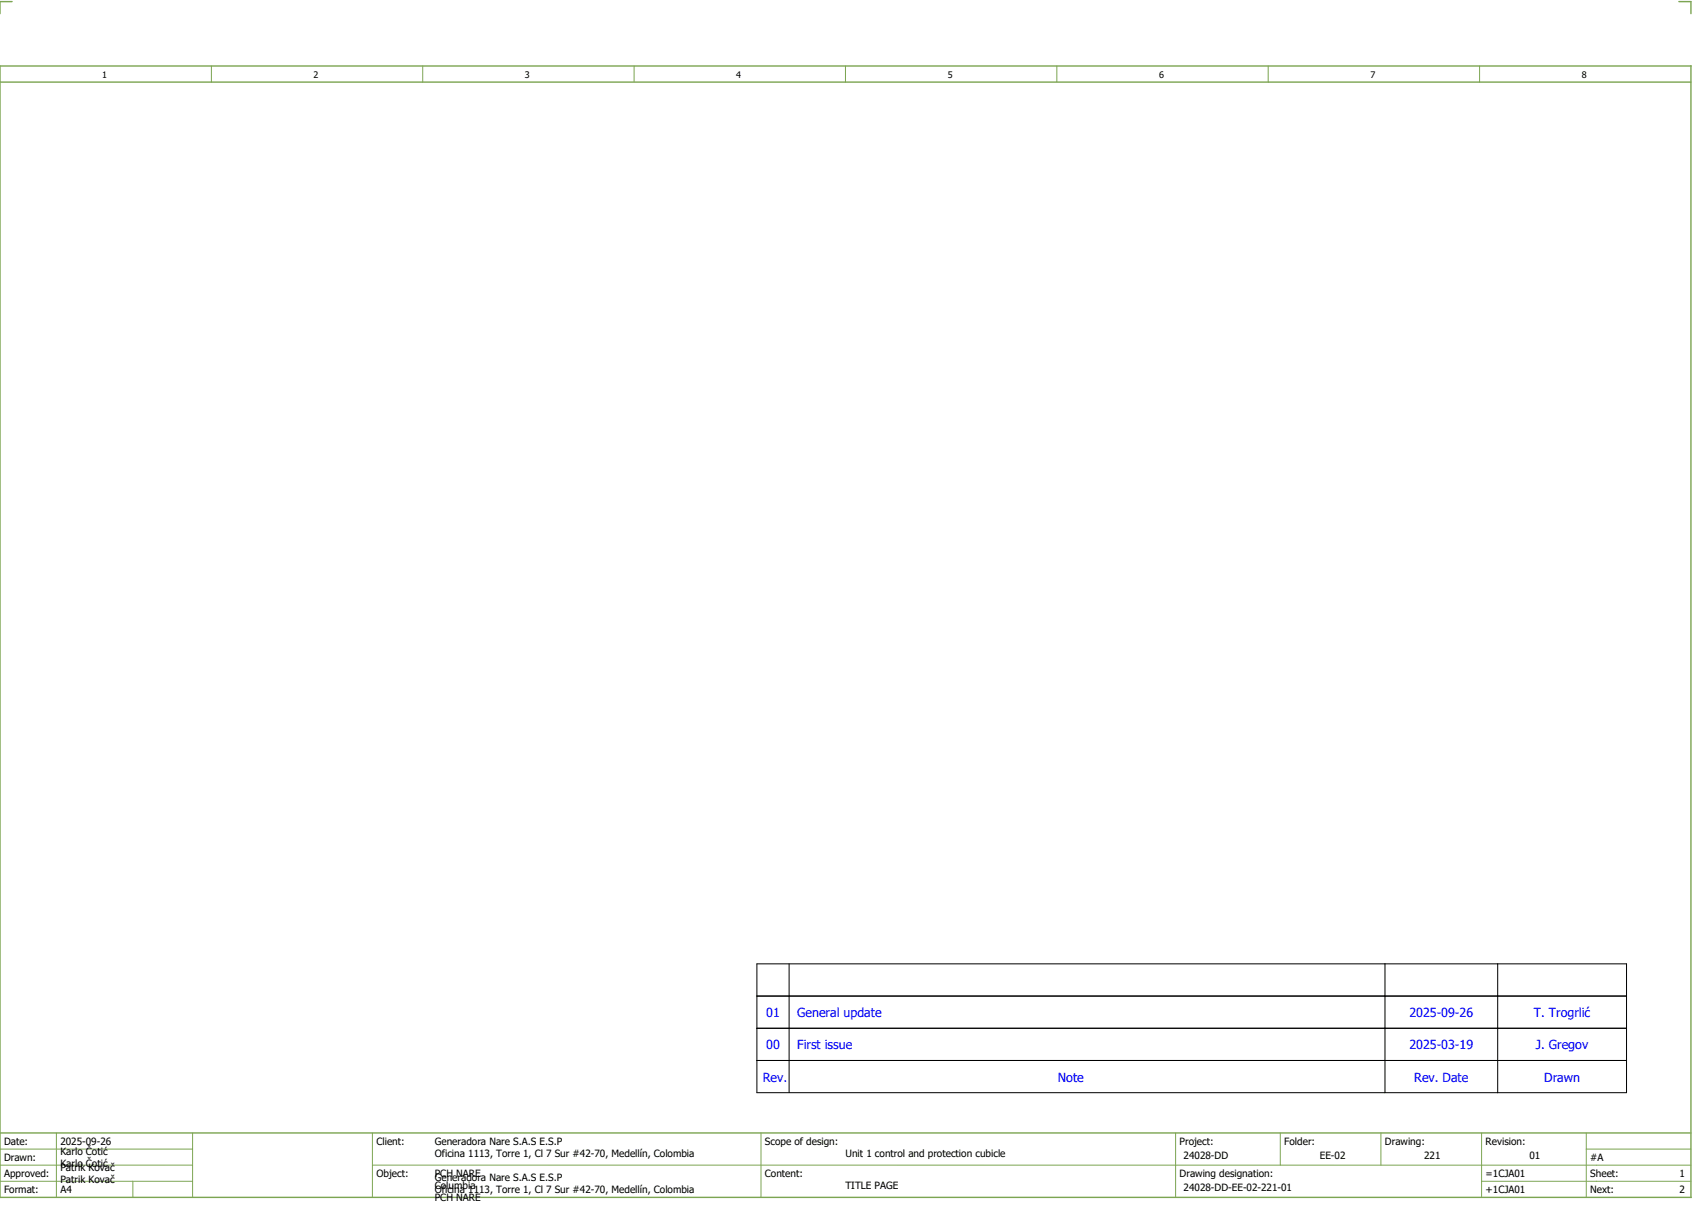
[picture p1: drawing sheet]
<svg xmlns="http://www.w3.org/2000/svg" width="421mm" height="301mm" viewBox="0 0 421 301" stroke-linecap="round" stroke-linejoin="round" font-family="sans-serif">
<defs><g id="words">
<g font-size="3.1" fill="#00f">
<text x="190.3" y="252.6">01</text>
<text x="198" y="252.6">General update</text>
<text x="350.1" y="252.6">2025-09-26</text>
<text x="381" y="252.6">T. Trogrlić</text>
<text x="190.3" y="260.6">00</text>
<text x="198" y="260.6">First issue</text>
<text x="350.1" y="260.6">2025-03-19</text>
<text x="381.5" y="260.6">J. Gregov</text>
<text x="189.5" y="268.6">Rev.</text>
<text x="262.8" y="268.6">Note</text>
<text x="351.3" y="268.6">Rev. Date</text>
<text x="383.6" y="268.6">Drawn</text>
</g>
<g font-size="2.5">
<text x="1" y="284.4">Date:</text>
<text x="15" y="286.9">Karlo Čotić</text>
<text x="15" y="284.4">2025-09-26</text>
<text x="93.5" y="284.4">Client:</text>
<text x="108" y="284.4">Generadora Nare S.A.S E.S.P</text>
<text x="108" y="287.4">Oficina 1113, Torre 1, Cl 7 Sur #42-70, Medellín, Colombia</text>
<text x="190" y="284.4">Scope of design:</text>
<text x="210" y="287.4">Unit 1 control and protection cubicle</text>
<text x="293" y="284.4">Project:</text>
<text x="294" y="287.9">24028-DD</text>
<text x="319" y="284.4">Folder:</text>
<text x="327.8" y="287.9">EE-02</text>
<text x="344" y="284.4">Drawing:</text>
<text x="353.7" y="287.9">221</text>
<text x="369" y="284.4">Revision:</text>
<text x="379.9" y="287.9">01</text>
<text x="1" y="288.4">Drawn:</text>
<text x="1" y="292.4">Approved:</text>
<text x="15" y="289.9">Karlo Čotić</text>
<text x="15" y="290.9">Patrik Kovač</text>
<text x="15" y="293.9">Patrik Kovač</text>
<text x="93.5" y="292.4">Object:</text>
<text x="108" y="293.4">Generadora Nare S.A.S E.S.P</text>
<text x="108" y="292.4">PCH NARE</text>
<text x="190" y="292.4">Content:</text>
<text x="293" y="292.4">Drawing designation:</text>
<text x="369" y="292.4">=1CJA01</text>
<text x="395" y="292.4">Sheet:</text>
<text x="395" y="288.4">#A</text>
<text x="417.1" y="292.4">1</text>
<text x="1" y="296.4">Format:</text>
<text x="15" y="296.4">A4</text>
<text x="108" y="296.4">Oficina 1113, Torre 1, Cl 7 Sur #42-70, Medellín, Colombia</text>
<text x="108" y="295.4">Columbia</text>
<text x="108" y="298.4">PCH NARE</text>
<text x="210" y="295.4">TITLE PAGE</text>
<text x="294" y="295.9">24028-DD-EE-02-221-01</text>
<text x="369" y="296.4">+1CJA01</text>
<text x="395" y="296.4">Next:</text>
<text x="417.1" y="296.4">2</text>
</g>
<g font-size="2.2">
<text x="25.4" y="19.4">1</text>
<text x="77.9" y="19.4">2</text>
<text x="130.4" y="19.4">3</text>
<text x="182.9" y="19.4">4</text>
<text x="235.4" y="19.4">5</text>
<text x="287.9" y="19.4">6</text>
<text x="340.4" y="19.4">7</text>
<text x="392.9" y="19.4">8</text>
</g>
</g></defs>
<path d="M0 16.4h420v281h-420zM3 .4h-3v3M417 .4h3v3M0 20.4h420M0 281.4h420" fill="none" stroke="#7ca552" stroke-width=".35"/>
<g fill="none" stroke="#7ca552" stroke-width=".25">
<path d="M52.5 16.4v4M105 16.4v4M157.5 16.4v4M210 16.4v4M262.5 16.4v4M315 16.4v4M367.5 16.4v4M0 285.4h47.8M0 293.4h47.8M14 281.4v16M33 293.4v4M47.8 281.4v16"/>
<path d="M47.8 289.4h-47.8M92.5 281.4v16M92.5 289.4h327.5M189 281.4v16M292 281.4v15.8M318 281.4v8M343 281.4v8M368 281.4v15.8M368 293.4h52M394 285.4h26M394 281.4v15.8"/>
</g>
<path d="M188 239.4h216v32h-216zM196 239.4v32M344 239.4v32M372 239.4v32M188 255.4h216M188 247.4h216M188 263.4h216" fill="none" stroke="#000" stroke-width=".25"/>
<use href="#words"/>
</svg>
